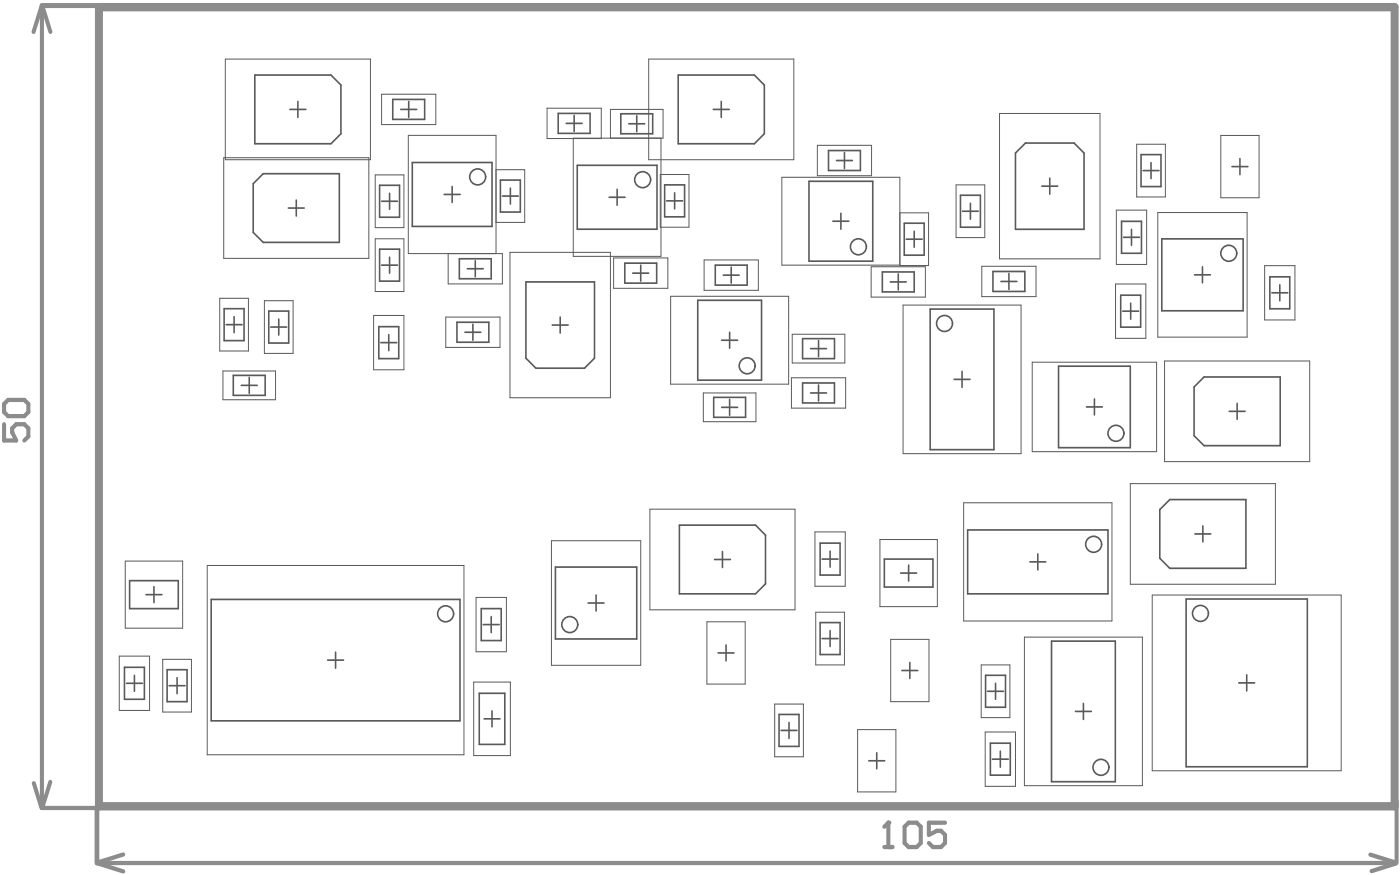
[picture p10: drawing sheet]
<svg xmlns="http://www.w3.org/2000/svg" width="292mm" height="182mm" viewBox="0 0 292 182" stroke-linecap="round" stroke-linejoin="round" font-family="sans-serif">
<g fill="none" stroke="#5a5a5a" stroke-width=".34">
<path d="M53.2 15.6h15.9l2 2.1v10.2l-2 2.1h-15.9zM141.5 15.6h15.9l2.1 2.1v10.2l-2.1 2.1h-15.9zM54.9 36.2h15.9v14.3h-15.9l-2.1-2.1v-10.1zM60.5 22.8h3.3M62.1 21.1v3.4M79.2 38.6h4.2v6.7h-4.2zM81.9 20.7h6.7v4.2h-6.7zM83.6 22.8h3.3M85.3 21.1v3.4M86 33.9h16.7v13.3h-16.7zM94.3 38.9v3.3M104.4 37.5h4.2v6.7h-4.2z"/>
<path d="M106.5 39.2v3.3M116.5 23.6h6.6v4.2h-6.6zM118.1 25.7h3.4M119.8 24.1v3.3M120.4 34.5h16.7v13.3h-16.7zM128.8 39.5v3.3M129.5 23.7h6.7v4.2h-6.7zM131.2 25.8h3.3M132.9 24.1v3.4M138.7 38.5h4.1v6.7h-4.1zM148.8 22.8h3.3M150.5 21.1v3.4"/>
<path d="M168.8 37.8h13.3v16.6h-13.3zM172.9 31.4h6.6v4.1h-6.6zM174.5 33.5h3.4M176.2 31.8v3.3M214 29.8h10.1l2.1 2.1v15.9h-14.3v-15.9zM217.4 38.8h3.3M219 37.1v3.4M238.1 32.2h4.1v6.7h-4.1zM238.5 35.6h3.3M240.2 33.9v3.3M257 34.7h3.4M258.7 33.1v3.3"/>
<path d="M60.2 43.4h3.3M61.8 41.7v3.3M79.2 51.9h4.2v6.7h-4.2zM79.6 55.3h3.3M79.6 42h3.3M81.3 40.3v3.3M81.3 53.6v3.3M92.7 40.5h3.3M95.8 53.9h6.7v4.2h-6.7zM97.5 56h3.3M99.2 54.4v3.3M104.8 40.9h3.3"/>
<path d="M109.7 58.8h14.3v15.9l-2 2h-10.2l-2.1-2zM127.1 41.1h3.3M130.4 54.9h6.6v4.1h-6.6zM132 56.9h3.3M133.7 55.3v3.3M139.1 41.9h3.3M140.8 40.2v3.3M149.2 55.3h6.7v4.1h-6.7zM150.9 57.4h3.3M152.6 55.7v3.3M173.8 46.1h3.3M175.4 44.4v3.4"/>
<path d="M184.1 56.7h6.6v4.1h-6.6zM185.8 58.8h3.3M187.4 57.1v3.3M188.7 46.5h4.1v6.7h-4.1zM189.1 49.9h3.3M190.7 48.2v3.3M200.4 40.7h4.2v6.7h-4.2zM200.8 44h3.3M202.5 42.4v3.3M207.2 56.6h6.6v4.2h-6.6zM208.8 58.7h3.4M210.5 57v3.3"/>
<path d="M234 46.1h4.2v6.7h-4.2zM234.4 49.5h3.3M236.1 47.8v3.3M242.4 49.8h17v15h-17zM249.2 57.3h3.3M250.9 55.6v3.4M264.9 57.7h4.2v6.7h-4.2zM267 59.4v3.3M46.8 64.3h4.1v6.7h-4.1zM47.2 67.7h3.3M48.7 78.2h6.6v4.2h-6.6zM48.8 66v3.3"/>
<path d="M52 78.7v3.3M56.1 64.8h4.1v6.7h-4.1zM56.5 68.2h3.3M58.2 66.5v3.3M79 68.1h4.2v6.6h-4.2zM79.5 71.4h3.3M81.1 69.8v3.3M95.3 67.2h6.7v4.1h-6.7zM97 69.3h3.3M98.7 67.6v3.3M115.2 67.8h3.3M116.9 66.1v3.3"/>
<path d="M145.6 62.6h13.3v16.6h-13.3zM150.6 70.9h3.3M152.2 69.3v3.3M167.5 70.6h6.6v4.1h-6.6zM167.5 79.8h6.6v4.2h-6.6zM169.1 72.7h3.3M170.8 71v3.3M194.1 64.4h13.3v29.3h-13.3zM199.1 79.1h3.3M200.7 77.4v3.3M220.9 76.3h14.9v17h-14.9zM233.8 61.5h4.2v6.7h-4.2z"/>
<path d="M234.2 64.9h3.4M235.9 63.2v3.3M251.2 78.6h15.9v14.3h-15.9l-2.1-2.1v-10.1zM265.4 61h3.3M50.3 80.3h3.4M148.9 82.8h6.7v4.2h-6.7zM150.6 84.9h3.3M152.2 83.2v3.4M169.1 81.9h3.3M170.8 80.2v3.4M226.7 84.8h3.3M228.3 83.2v3.3"/>
<path d="M256.5 85.7h3.3M258.1 84.1v3.3M115.9 118.2h17v15h-17zM141.8 109.5h15.8l2.1 2v10.2l-2.1 2.1h-15.8zM149.1 116.6h3.3M150.7 115v3.3M171.1 113.2h4.2v6.7h-4.2zM171.5 116.5h3.4M173.2 114.9v3.3M184.5 116.5h10.2v5.9h-10.2zM187.9 119.5h3.3M189.6 117.8v3.3"/>
<path d="M201.9 110.5h29.3v13.3h-29.3zM214.9 117.1h3.3M216.5 115.5v3.3M244.1 104.1h15.9v14.4h-15.9l-2.1-2.1v-10.2zM249.3 111.3h3.3M251 109.6v3.4M26 139.1h4.1v6.7h-4.1zM27 121h10.2v5.9h-10.2zM30.5 123.9h3.3M32.1 122.3v3.3M34.9 139.6h4.1v6.7h-4.1zM44.1 124.9h51.9v25.4h-51.9z"/>
<path d="M68.4 137.6h3.3M70 135.9v3.4M100.4 126.9h4.2v6.6h-4.2zM100.8 130.2h3.4M102.5 128.5v3.4M122.7 125.7h3.3M124.4 124v3.4M149.8 136.1h3.3M151.5 134.4v3.4M171.1 129.8h4.2v6.6h-4.2zM171.5 133.1h3.4M173.2 131.4v3.4"/>
<path d="M188.2 139.8h3.3M189.8 138.1v3.3M219.4 133.6h13.3v29.3h-13.3zM247.5 124.9h25.3v34.9h-25.3zM26.4 142.4h3.3M28 140.8v3.3M35.3 142.9h3.3M36.9 141.3v3.3M100 144.5h5.3v10.7h-5.3zM101 149.8h3.3M102.7 148.2v3.3M162.5 148.9h4.2v6.7h-4.2z"/>
<path d="M163 152.2h3.3M164.6 150.6v3.3M181.3 158.6h3.3M182.9 156.9v3.3M205.6 140.8h4.2v6.6h-4.2zM206.1 144.1h3.3M206.6 154.9h4.2v6.7h-4.2zM207 158.2h3.4M207.7 142.4v3.4M208.7 156.6v3.3M224.4 148.3h3.3M226 146.6v3.4"/>
<path d="M258.5 142.3h3.3M260.1 140.7v3.3"/>
<circle cx="99.7" cy="36.9" r="1.66"/>
<circle cx="134.1" cy="37.5" r="1.66"/>
<circle cx="179.1" cy="51.4" r="1.66"/>
<circle cx="256.4" cy="52.8" r="1.66"/>
<circle cx="155.9" cy="76.2" r="1.66"/>
<circle cx="197.1" cy="67.4" r="1.66"/>
<circle cx="232.8" cy="90.3" r="1.66"/>
<circle cx="228.2" cy="113.5" r="1.66"/>
<circle cx="93" cy="127.9" r="1.66"/>
<circle cx="118.9" cy="130.2" r="1.66"/>
<circle cx="250.5" cy="127.9" r="1.66"/>
<circle cx="229.7" cy="159.9" r="1.66"/>
</g>
<g fill="none" stroke="#5a5a5a" stroke-width=".21">
<path d="M47 12.3h30.3v21h-30.3zM79.6 19.6h11.3v6.4h-11.3zM135.3 12.3h30.3v21h-30.3zM46.7 32.9h30.3v21h-30.3zM78.3 36.5h6v10.9h-6zM103.5 35.4h6v11h-6M114.1 22.6h11.3v6.3h-11.3zM127.4 28.8v-6h10.9v6h-18.7v24.6h18.3v-24.6M137.8 36.4h5.9v11h-5.9zM170.5 30.3h11.3v6.3h-11.3zM199.5 38.5h6v11h-6zM208.5 23.7h21v30.3h-21z"/>
<path d="M237.2 30.1h5.9v11h-5.9zM254.7 28.2h8v13h-8zM78.3 49.8h6v11h-6zM93.5 52.9v6.3h11.3v-6.3h-19.6v-24.7h18.3v24.7M106.4 52.6h21v30.3h-21zM128 53.8h11.3v6.3h-11.3zM146.9 54.2h11.3v6.3h-11.3zM181.8 55.6h11.3v6.3h-11.3zM187.8 44.4h5.9v11h-5.9v-18.4h-24.7v18.3h24.7M204.8 55.5h11.4v6.3h-11.4zM232.8 59.2h6.3v11.3h-6.3zM232.9 43.8h6.3v11.3h-6.3z"/>
<path d="M241.6 44.3h18.6v26h-18.6zM263.9 55.4h6.3v11.3h-6.3zM45.8 62.2h6v11h-6zM46.5 77.3h11v6h-11zM55.2 62.7h6v11h-6zM78 65.8h6.3v11.3h-6.3zM93 66.1h11.3v6.3h-11.3zM139.9 61.8h24.6v18.3h-24.6zM165.1 78.7h11.3v6.4h-11.3zM165.3 69.7h11v6h-11zM188.4 63.6h24.6v31h-24.6zM215.4 75.5h25.9v18.6h-25.9z"/>
<path d="M243 75.2h30.3v21h-30.3zM146.7 81.9h11v6h-11zM26.1 117h12v13.9h-12zM43.2 117.9h53.6v39.4h-53.6zM115.1 112.7h18.6v26h-18.6zM135.6 106.1h30.3v21h-30.3zM170 110.9h6.4v11.3h-6.4zM183.6 112.5h12v13.9h-12zM201.1 104.8h30.9v24.6h-30.9zM235.8 100.8h30.3v21h-30.3zM24.9 136.8h6.3v11.3h-6.3zM34 137.4h5.9v11h-5.9z"/>
<path d="M99.3 124.5h6.4v11.4h-6.4zM147.5 129.6h8v13h-8zM170.2 127.6h6v11h-6zM185.8 133.3h8v13h-8zM204.7 138.6h6v11h-6zM213.7 132.8h24.7v31h-24.7zM240.4 124h39.4v36.7h-39.4zM98.8 142.2h7.7v15.3h-7.7zM161.6 146.8h6v10.9h-6zM178.9 152.1h8v13h-8zM205.6 152.6h6.3v11.3h-6.3z"/>
</g>
<g fill="none" stroke="#8c8c8c" stroke-width=".87">
<path d="M8.7 1.3l-1.7 5.4M8.7 1.2v167.2h11.6M8.9 1.5l1.6 5.1M.9 88.4v3.4h2.5l-.9-1.7v-.8l.9-.9h1.7l.8 .9v1.7l-.8 .8M1.7 83.4h3.4l.8 .8v1.7l-.8 .8h-3.4l-.8-.8v-1.7zM7.1 163.2l1.6 5.2M10.5 163l-1.6 5.1M20.2 179.9h270.9M20.4 180l5.3 1.6M25.7 178.1l-5.1 1.6M184.5 176.6h1.7M185.4 171.5v5.1"/>
<path d="M285.9 178.1l5.2 1.6M291.3 180l-5.1 1.6M291.4 167v12.7"/>
</g>
<path d="M8.7 1.2h11.7M20.2 168.2v11.7" fill="none" stroke="#8c8c8c" stroke-width="1"/>
<path d="M20.6 168.1v-166.6h270.4v166.6h-270.3" fill="none" stroke="#8c8c8c" stroke-width="1.7"/>
<circle cx="185.4" cy="171.5" r=".43" fill="#8c8c8c"/>
<path d="M185.4 171.5l-.9 .8M188.7 172.3l.9-.8h1.7l.8 .8v3.4l-.8 .9h-1.7l-.9-.9zM197.2 171.5h-3.4v2.5l1.7-.8h.8l.9 .8v1.7l-.9 .9h-1.7l-.8-.9" fill="none" stroke="#8c8c8c" stroke-width=".87"/>
</svg>
